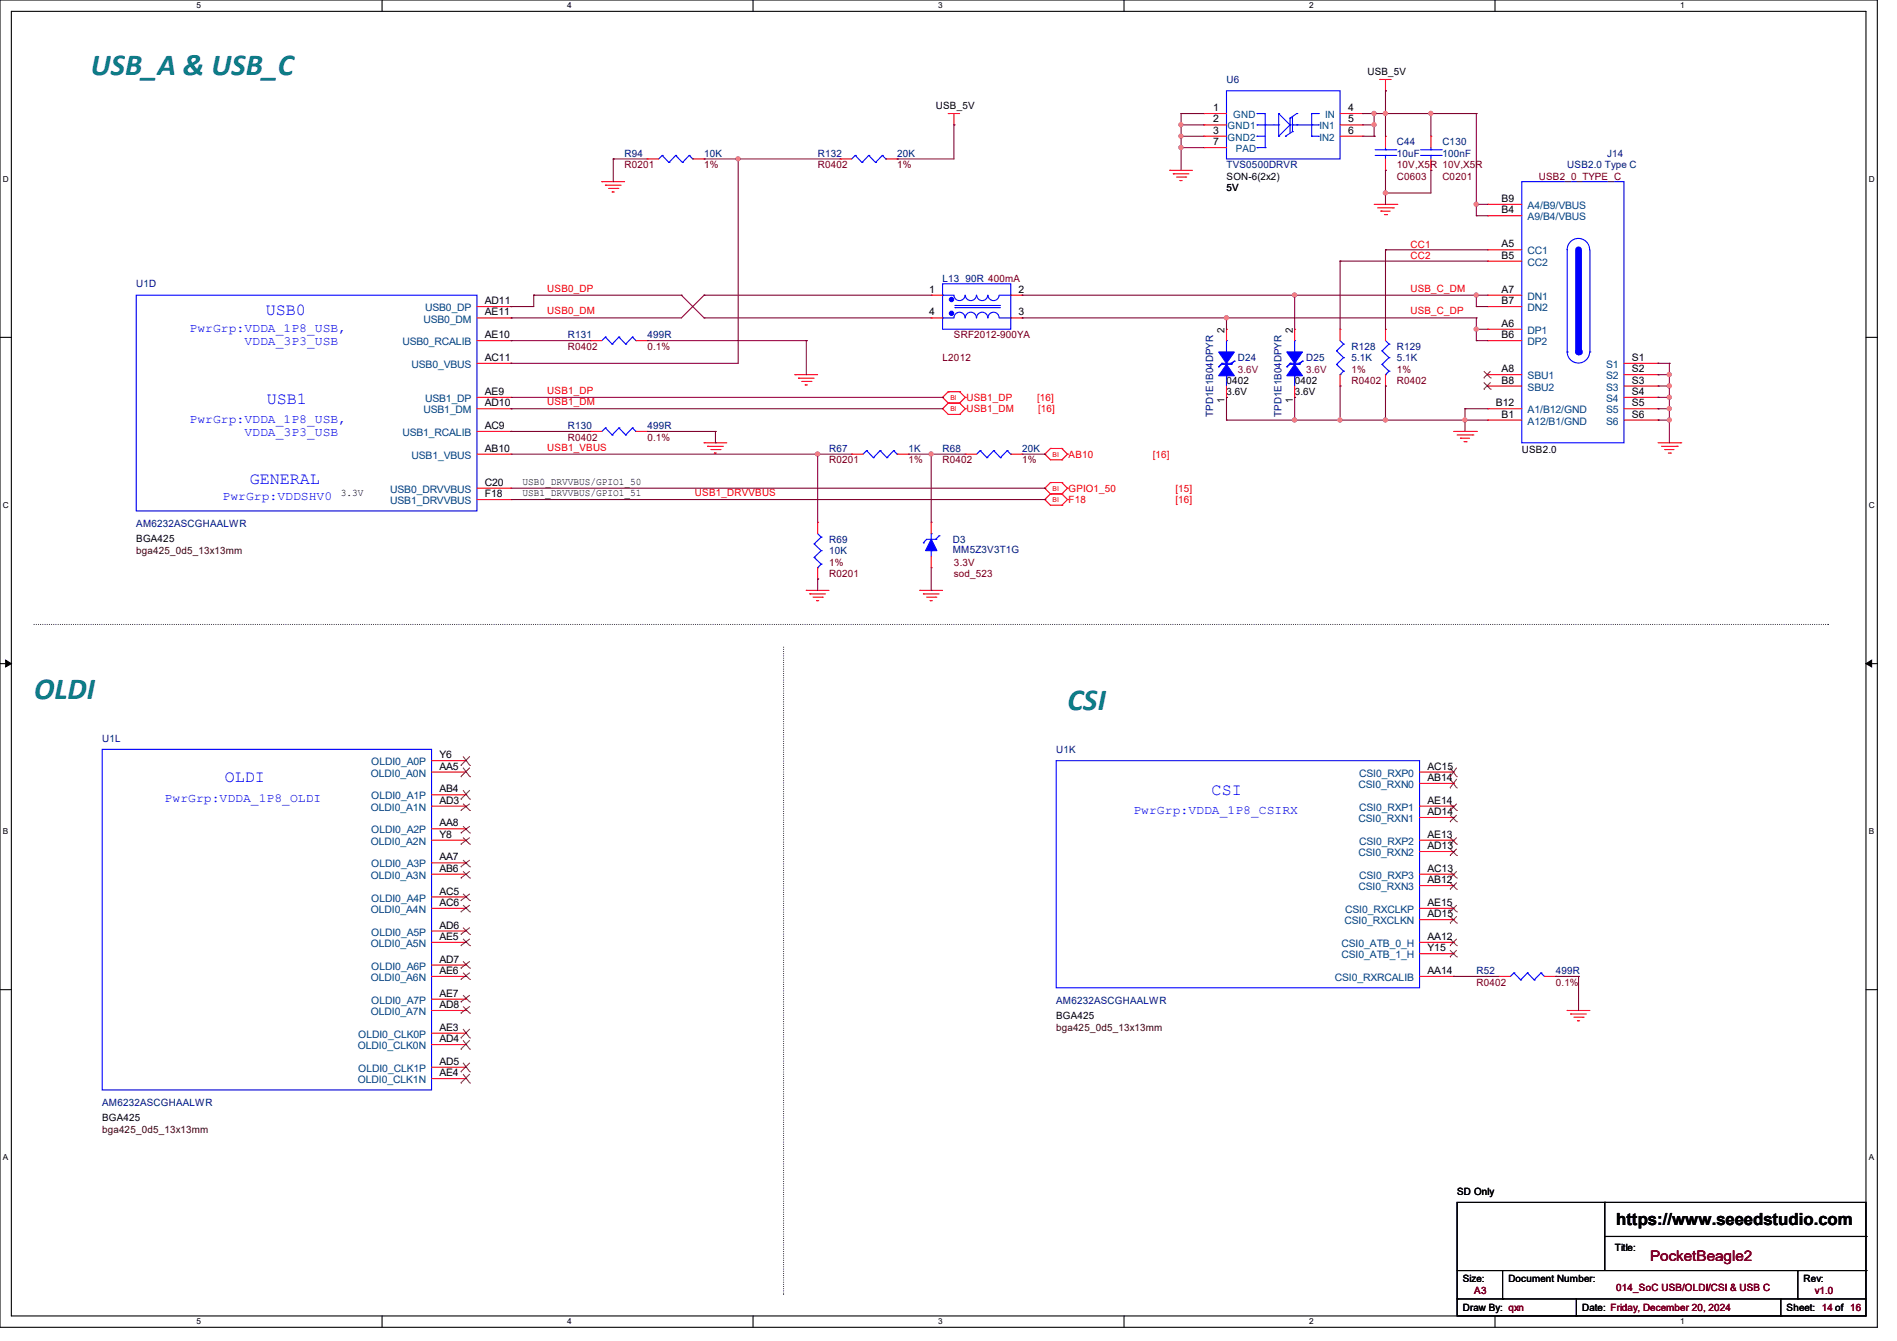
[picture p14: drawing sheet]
<svg xmlns="http://www.w3.org/2000/svg" width="297mm" height="210mm" viewBox="0 0 297 210" stroke-linecap="round" stroke-linejoin="round" font-family="sans-serif">
<defs><g id="words">
<g font-size="4.8" fill="#008080">
<text x="14.2" y="11.7">USB_A &amp; USB_C</text>
<text x="5.3" y="109.5">OLDI</text>
<text x="167.1" y="111.3">CSI</text>
</g>
<g font-size="2.6" fill="#00f">
<text x="41.6" y="49.4">USB0</text>
<text x="41.8" y="63.3">USB1</text>
<text x="39.1" y="75.7">GENERAL</text>
<text x="35.2" y="122.5">OLDI</text>
<text x="189.7" y="124.5">CSI</text>
</g>
<text font-size="2.6" x="253" y="191.8">https://www.seeedstudio.com</text>
<text font-size="2.3" fill="#800000" x="258.3" y="197.5">PocketBeagle2</text>
<g font-size="1.9" fill="#00f">
<text x="29.7" y="52">PwrGrp:VDDA_1P8_USB,</text>
<text x="38.3" y="54">VDDA_3P3_USB</text>
<text x="29.7" y="66.3">PwrGrp:VDDA_1P8_USB,</text>
<text x="38.3" y="68.2">VDDA_3P3_USB</text>
<text x="34.8" y="78.3">PwrGrp:VDDSHV0</text>
<text x="25.8" y="125.6">PwrGrp:VDDA_1P8_OLDI</text>
<text x="177.5" y="127.4">PwrGrp:VDDA_1P8_CSIRX</text>
</g>
<g font-size="1.6">
<text x="214.1" y="11.8">USB_5V</text>
<text x="146.5" y="17.1">USB_5V</text>
<text x="189.9" y="17.4">1</text>
<text x="211.1" y="17.4">4</text>
<text x="189.9" y="19.2">2</text>
<text x="189.9" y="21">3</text>
<text x="189.9" y="22.7">7</text>
<text x="211.1" y="19.2">5</text>
<text x="211.1" y="21">6</text>
<text x="192" y="28.1">SON-6(2x2)</text>
<text x="192" y="29.9">5V</text>
<text x="235.1" y="33.4">B4</text>
<text x="235.1" y="31.6">B9</text>
<text x="235.1" y="38.7">A5</text>
<text x="235.1" y="40.5">B5</text>
<text x="75.9" y="47.6">AD11</text>
<text x="145.5" y="45.8">1</text>
<text x="159.5" y="45.8">2</text>
<text x="235.1" y="45.8">A7</text>
<text x="235.1" y="47.6">B7</text>
<text x="75.9" y="53">AE10</text>
<text x="75.9" y="49.4">AE11</text>
<text x="145.5" y="49.4">4</text>
<text x="159.5" y="49.4">3</text>
<text x="191.7" y="52.1" transform="rotate(-90 191.7 52.1)">2</text>
<text x="202.4" y="52.1" transform="rotate(-90 202.4 52.1)">2</text>
<text x="235.1" y="51.2">A6</text>
<text x="235.1" y="53">B6</text>
<text x="75.9" y="56.5">AC11</text>
<text x="235.1" y="58.3">A8</text>
<text x="255.5" y="56.5">S1</text>
<text x="255.5" y="58.3">S2</text>
<text x="75.9" y="63.6">AD10</text>
<text x="75.9" y="61.8">AE9</text>
<text x="191.7" y="63.1" transform="rotate(-90 191.7 63.1)">1</text>
<text x="192" y="60.1">0402</text>
<text x="192" y="61.9">3.6V</text>
<text x="202.4" y="63.1" transform="rotate(-90 202.4 63.1)">1</text>
<text x="202.7" y="60.1">0402</text>
<text x="202.7" y="61.9">3.6V</text>
<text x="234.2" y="63.6">B12</text>
<text x="235.1" y="65.4">B1</text>
<text x="235.1" y="60.1">B8</text>
<text x="255.5" y="60.1">S3</text>
<text x="255.5" y="61.8">S4</text>
<text x="255.5" y="63.6">S5</text>
<text x="255.5" y="65.4">S6</text>
<text x="75.9" y="70.7">AB10</text>
<text x="75.9" y="67.2">AC9</text>
<text x="238.3" y="71">USB2.0</text>
<text x="53.3" y="77.7">3.3V</text>
<text x="75.9" y="76.1">C20</text>
<text x="75.9" y="77.9">F18</text>
<text x="81.8" y="75.9">USB0_DRVVBUS/GPIO1_50</text>
<text x="81.8" y="77.7">USB1_DRVVBUS/GPIO1_51</text>
<text x="21.3" y="84.8">BGA425</text>
<text x="68.8" y="118.7">Y6</text>
<text x="68.8" y="120.5">AA5</text>
<text x="68.8" y="124.1">AB4</text>
<text x="68.8" y="125.9">AD3</text>
<text x="223.5" y="122.3">AB14</text>
<text x="223.5" y="120.5">AC15</text>
<text x="223.5" y="125.9">AE14</text>
<text x="68.8" y="131.2">Y8</text>
<text x="68.8" y="129.4">AA8</text>
<text x="223.5" y="127.6">AD14</text>
<text x="223.5" y="131.2">AE13</text>
<text x="68.8" y="134.7">AA7</text>
<text x="68.8" y="136.5">AB6</text>
<text x="223.5" y="133">AD13</text>
<text x="223.5" y="136.5">AC13</text>
<text x="68.8" y="140.1">AC5</text>
<text x="68.8" y="141.9">AC6</text>
<text x="223.5" y="138.3">AB12</text>
<text x="223.5" y="143.6">AD15</text>
<text x="223.5" y="141.9">AE15</text>
<text x="68.8" y="145.4">AD6</text>
<text x="68.8" y="147.2">AE5</text>
<text x="223.5" y="149">Y15</text>
<text x="223.5" y="147.2">AA12</text>
<text x="68.8" y="150.7">AD7</text>
<text x="68.8" y="152.5">AE6</text>
<text x="223.5" y="152.5">AA14</text>
<text x="68.8" y="157.9">AD8</text>
<text x="68.8" y="161.4">AE3</text>
<text x="68.8" y="156.1">AE7</text>
<text x="165.4" y="159.5">BGA425</text>
<text x="68.8" y="163.2">AD4</text>
<text x="68.8" y="166.8">AD5</text>
<text x="68.8" y="168.5">AE4</text>
<text x="16" y="175.5">BGA425</text>
<text x="228.1" y="187.1">SD Only</text>
<text x="252.8" y="196">Title:</text>
<text x="229" y="200.7">Size:</text>
<text x="236.1" y="200.7">Document Number:</text>
<text x="282.4" y="200.7">Rev:</text>
<text x="229" y="205.4">Draw By: qxn</text>
<text x="247.7" y="205.4">Date: Friday, December 20, 2024</text>
<text x="279.7" y="205.4">Sheet: 14 of 16</text>
</g>
<g font-size="1.6" fill="#000080">
<text x="192" y="13">U6</text>
<text x="218.7" y="22.8">C44</text>
<text x="225.8" y="22.8">C130</text>
<text x="97.8" y="24.6">R94</text>
<text x="110.2" y="24.6">10K</text>
<text x="128" y="24.6">R132</text>
<text x="140.5" y="24.6">20K</text>
<text x="192" y="26.3">TVS0500DRVR</text>
<text x="218.7" y="24.6">10uF</text>
<text x="225.8" y="24.6">100nF</text>
<text x="245.4" y="26.3">USB2.0 Type C</text>
<text x="251.6" y="24.6">J14</text>
<text x="21.3" y="45">U1D</text>
<text x="147.6" y="44.1">L13</text>
<text x="151.1" y="44.1">90R 400mA</text>
<text x="88.9" y="53">R131</text>
<text x="101.4" y="53">499R</text>
<text x="193.8" y="56.6">D24</text>
<text x="204.5" y="56.6">D25</text>
<text x="211.6" y="54.8">R128</text>
<text x="211.6" y="56.6">5.1K</text>
<text x="218.7" y="54.8">R129</text>
<text x="218.7" y="56.6">5.1K</text>
<text x="189.9" y="65.2" transform="rotate(-90 189.9 65.2)">TPD1E1B04DPYR</text>
<text x="200.6" y="65.2" transform="rotate(-90 200.6 65.2)">TPD1E1B04DPYR</text>
<text x="88.9" y="67.2">R130</text>
<text x="101.4" y="67.2">499R</text>
<text x="129.8" y="70.8">R67</text>
<text x="142.2" y="70.8">1K</text>
<text x="147.6" y="70.8">R68</text>
<text x="160" y="70.8">20K</text>
<text x="21.3" y="82.5">AM6232ASCGHAALWR</text>
<text x="129.8" y="85">R69</text>
<text x="129.8" y="86.8">10K</text>
<text x="149.2" y="85">D3</text>
<text x="149.2" y="86.6">MM5Z3V3T1G</text>
<text x="16" y="116.1">U1L</text>
<text x="165.4" y="117.9">U1K</text>
<text x="231.2" y="152.6">R52</text>
<text x="243.6" y="152.6">499R</text>
<text x="165.4" y="157.2">AM6232ASCGHAALWR</text>
<text x="16" y="173.2">AM6232ASCGHAALWR</text>
</g>
<g font-size="1.6" fill="#004080">
<text x="192.2" y="20.3">GND1</text>
<text x="192.2" y="22.1">GND2</text>
<text x="193.1" y="18.5">GND</text>
<text x="193.5" y="23.8">PAD</text>
<text x="206.6" y="20.3">IN1</text>
<text x="206.6" y="22.1">IN2</text>
<text x="207.5" y="18.5">IN</text>
<text x="239.2" y="34.5">A9/B4/VBUS</text>
<text x="239.2" y="32.7">A4/B9/VBUS</text>
<text x="239.2" y="39.8">CC1</text>
<text x="239.2" y="41.6">CC2</text>
<text x="239.2" y="46.9">DN1</text>
<text x="66.3" y="50.5">USB0_DM</text>
<text x="66.6" y="48.7">USB0_DP</text>
<text x="239.2" y="52.3">DP1</text>
<text x="239.2" y="48.7">DN2</text>
<text x="63" y="54.1">USB0_RCALIB</text>
<text x="64.4" y="57.6">USB0_VBUS</text>
<text x="239.2" y="59.4">SBU1</text>
<text x="239.2" y="54.1">DP2</text>
<text x="251.4" y="57.6">S1</text>
<text x="251.4" y="59.4">S2</text>
<text x="66.3" y="64.7">USB1_DM</text>
<text x="66.6" y="63">USB1_DP</text>
<text x="239.2" y="64.7">A1/B12/GND</text>
<text x="239.2" y="61.2">SBU2</text>
<text x="251.4" y="61.2">S3</text>
<text x="251.4" y="63">S4</text>
<text x="251.4" y="64.7">S5</text>
<text x="63" y="68.3">USB1_RCALIB</text>
<text x="64.4" y="71.8">USB1_VBUS</text>
<text x="239.2" y="66.5">A12/B1/GND</text>
<text x="251.4" y="66.5">S6</text>
<text x="61.1" y="77.2">USB0_DRVVBUS</text>
<text x="61.1" y="79">USB1_DRVVBUS</text>
<text x="58.1" y="119.8">OLDI0_A0P</text>
<text x="58" y="121.6">OLDI0_A0N</text>
<text x="58.1" y="125.2">OLDI0_A1P</text>
<text x="212.7" y="123.4">CSI0_RXN0</text>
<text x="212.8" y="121.6">CSI0_RXP0</text>
<text x="58" y="127">OLDI0_A1N</text>
<text x="58.1" y="130.5">OLDI0_A2P</text>
<text x="212.7" y="128.7">CSI0_RXN1</text>
<text x="212.8" y="127">CSI0_RXP1</text>
<text x="58" y="132.3">OLDI0_A2N</text>
<text x="58" y="137.6">OLDI0_A3N</text>
<text x="58.1" y="135.8">OLDI0_A3P</text>
<text x="212.7" y="134.1">CSI0_RXN2</text>
<text x="212.8" y="132.3">CSI0_RXP2</text>
<text x="212.8" y="137.6">CSI0_RXP3</text>
<text x="58" y="143">OLDI0_A4N</text>
<text x="58.1" y="141.2">OLDI0_A4P</text>
<text x="210.6" y="143">CSI0_RXCLKP</text>
<text x="212.7" y="139.4">CSI0_RXN3</text>
<text x="58" y="148.3">OLDI0_A5N</text>
<text x="58.1" y="146.5">OLDI0_A5P</text>
<text x="210" y="148.3">CSI0_ATB_0_H</text>
<text x="210.5" y="144.7">CSI0_RXCLKN</text>
<text x="58" y="153.6">OLDI0_A6N</text>
<text x="58.1" y="151.9">OLDI0_A6P</text>
<text x="209" y="153.6">CSI0_RXRCALIB</text>
<text x="210" y="150.1">CSI0_ATB_1_H</text>
<text x="58" y="159">OLDI0_A7N</text>
<text x="58.1" y="157.2">OLDI0_A7P</text>
<text x="56" y="164.3">OLDI0_CLK0N</text>
<text x="56.1" y="162.5">OLDI0_CLK0P</text>
<text x="56.1" y="167.9">OLDI0_CLK1P</text>
<text x="56" y="169.6">OLDI0_CLK1N</text>
</g>
<g font-size="1.6" fill="#800000">
<text x="97.8" y="26.3">R0201</text>
<text x="110.2" y="26.3">1%</text>
<text x="128" y="26.3">R0402</text>
<text x="140.5" y="26.3">1%</text>
<text x="218.7" y="28.1">C0603</text>
<text x="218.7" y="26.3">10V,X5R 10V,X5R</text>
<text x="225.8" y="28.1">C0201</text>
<text x="240.9" y="28.1">USB2_0_TYPE_C</text>
<text x="149.4" y="53">SRF2012-900YA</text>
<text x="88.9" y="54.8">R0402</text>
<text x="101.4" y="54.8">0.1%</text>
<text x="147.6" y="56.6">L2012</text>
<text x="211.6" y="58.3">1%</text>
<text x="218.7" y="58.3">1%</text>
<text x="211.6" y="60.1">R0402</text>
<text x="218.7" y="60.1">R0402</text>
<text x="88.9" y="69">R0402</text>
<text x="101.4" y="69">0.1%</text>
<text x="129.8" y="72.6">R0201</text>
<text x="142.2" y="72.6">1%</text>
<text x="147.6" y="72.6">R0402</text>
<text x="160" y="72.6">1%</text>
<text x="129.8" y="88.6">1%</text>
<text x="149.4" y="88.6">3.3V</text>
<text x="129.8" y="90.3">R0201</text>
<text x="149.4" y="90.3">sod_523</text>
<text x="231.2" y="154.3">R0402</text>
<text x="243.6" y="154.3">0.1%</text>
<text x="230.8" y="202.7">A3</text>
<text x="253" y="202.2">014_SoC USB/OLDI/CSI &amp; USB C</text>
<text x="284.2" y="202.7">v1.0</text>
</g>
<g font-size="1.6" fill="#f00">
<text x="220.8" y="38.8">CC1</text>
<text x="220.8" y="40.6">CC2</text>
<text x="85.7" y="45.7">USB0_DP</text>
<text x="220.8" y="45.7">USB_C_DM</text>
<text x="85.7" y="49.2">USB0_DM</text>
<text x="220.8" y="49.2">USB_C_DP</text>
<text x="85.7" y="63.5">USB1_DM</text>
<text x="85.7" y="61.7">USB1_DP</text>
<text x="151.3" y="62.8">USB1_DP</text>
<text x="151.3" y="64.6">USB1_DM</text>
<text x="162.4" y="62.8">[16]</text>
<text x="162.5" y="64.6">[16]</text>
<text x="85.7" y="70.6">USB1_VBUS</text>
<text x="167.3" y="71.7">AB10</text>
<text x="180.5" y="71.7">[16]</text>
<text x="108.8" y="77.7">USB1_DRVVBUS</text>
<text x="167.3" y="77">GPIO1_50</text>
<text x="184" y="77">[15]</text>
<text x="167.3" y="78.8">F18</text>
<text x="184" y="78.8">[16]</text>
</g>
<g font-size="1.6" fill="#800040">
<text x="193.8" y="58.3">3.6V</text>
<text x="204.5" y="58.3">3.6V</text>
</g>
<g font-size="1.6" fill="#400000">
<text x="21.3" y="86.8">bga425_0d5_13x13mm</text>
<text x="165.4" y="161.5">bga425_0d5_13x13mm</text>
<text x="16" y="177.5">bga425_0d5_13x13mm</text>
</g>
<g font-size="1.3">
<text x="30.8" y="1.3">5</text>
<text x="88.8" y="1.3">4</text>
<text x="146.9" y="1.3">3</text>
<text x="205" y="1.3">2</text>
<text x="263.1" y="1.3">1</text>
<text x=".5" y="28.4">D</text>
<text x="292.6" y="28.4">D</text>
<text x=".5" y="79.5">C</text>
<text x="292.6" y="79.5">C</text>
<text x=".5" y="130.6">B</text>
<text x="292.6" y="130.6">B</text>
<text x=".5" y="181.7">A</text>
<text x="292.6" y="181.7">A</text>
<text x="30.8" y="207.4">5</text>
<text x="88.8" y="207.4">4</text>
<text x="146.9" y="207.4">3</text>
<text x="205" y="207.4">2</text>
<text x="263.1" y="207.4">1</text>
</g>
<g font-size="1.1" fill="#f00">
<text x="148.8" y="62.7">BI</text>
<text x="148.8" y="64.4">BI</text>
<text x="164.8" y="71.5">BI</text>
<text x="164.8" y="76.9">BI</text>
<text x="164.8" y="78.7">BI</text>
</g>
</g></defs>
<path d="M0 0h293.9v207.9h-293.9zM1.8 1.8h290.3v204.3h-290.3z" fill="none" stroke="#000" stroke-width=".17"/>
<g fill="#fff">
<path d="M30.8 .2h.7v1.4h-.7z"/>
<path d="M30.8 206.2h.7v1.4h-.7z"/>
</g>
<path d="M59.8 0v1.8M59.8 206.1v1.8" fill="none" stroke="#000" stroke-width=".17"/>
<g fill="#fff">
<path d="M88.8 .2h.7v1.4h-.7z"/>
<path d="M88.8 206.2h.7v1.4h-.7z"/>
</g>
<path d="M117.9 0v1.8M117.9 206.1v1.8" fill="none" stroke="#000" stroke-width=".17"/>
<g fill="#fff">
<path d="M146.9 .2h.7v1.4h-.7z"/>
<path d="M146.9 206.2h.7v1.4h-.7z"/>
</g>
<path d="M176 0v1.8M176 206.1v1.8" fill="none" stroke="#000" stroke-width=".17"/>
<g fill="#fff">
<path d="M205 .2h.7v1.4h-.7z"/>
<path d="M205 206.2h.7v1.4h-.7z"/>
</g>
<path d="M234.1 0v1.8M234.1 206.1v1.8" fill="none" stroke="#000" stroke-width=".17"/>
<g fill="#fff">
<path d="M263.1 .2h.6v1.4h-.6z"/>
<path d="M263.1 206.2h.6v1.4h-.6z"/>
<path d="M.5 27.3h.9v1.4h-.9z"/>
<path d="M292.6 27.3h.9v1.4h-.9z"/>
<path d="M.5 78.4h.9v1.4h-.9z"/>
<path d="M292.6 78.4h.9v1.4h-.9z"/>
</g>
<path d="M0 52.8h1.8M292.1 52.8h1.8" fill="none" stroke="#000" stroke-width=".17"/>
<g fill="#fff">
<path d="M.5 129.5h.8v1.4h-.8z"/>
<path d="M292.6 129.5h.8v1.4h-.8z"/>
</g>
<path d="M0 103.9h1.8M292.1 103.9h1.8" fill="none" stroke="#000" stroke-width=".17"/>
<path d="M.9 103.4l.9 .5-.9 .5zM292.1 103.9l.9-.5v1z" fill="#000" stroke="#000" stroke-width=".16"/>
<g fill="#fff">
<path d="M.5 180.5h.8v1.4h-.8z"/>
<path d="M292.6 180.5h.8v1.4h-.8z"/>
</g>
<g fill="none" stroke="#000" stroke-width=".17">
<path d="M0 155h1.8M292.1 155h1.8M228.1 188.3h64v17.8h-64zM228.1 199h64M235.2 199v4.4M251.2 188.3h.1M251.2 188.3v10.7M251.2 193.6h40.9M281.5 199v4.4M292.1 199h.1M292.1 193.6h.1M228.1 203.4h.1"/>
<path d="M228.1 203.4h64M235.2 203.4h.1M246.8 206.1h.1M246.8 203.4v2.7M278.8 206.1h.1M278.8 203.4v2.7M281.5 203.4h.1"/>
</g>
<path d="M5.3 97.8h281M286.3 97.8h.1M122.7 101.3v101.4M122.7 202.7h.1" fill="none" stroke="#000" stroke-width=".17" stroke-dasharray="0 .3"/>
<g fill="none" stroke="#f00" stroke-width=".17">
<path d="M148.5 17.8h.1M148.5 17.8h1.7M149.4 19.6h.1M149.4 17.8v1.8M188.5 17.8h.1M188.5 19.6h.1M188.5 17.8h3.5M188.5 19.6h3.5M209.8 17.8h3.6M209.8 19.6h3.6M213.4 17.8h.1M213.4 19.6h.1"/>
<path d="M216 12.4h.1M216 12.4h1.8M216.9 14.2h.1M216.9 12.4v1.8M94.2 28.4h.1M94.2 28.4h3.6M94.8 29h.1M94.8 29h2.4M95.3 29.5h1.4M95.8 30.1h.1M95.8 30.1h.4M96.7 29.5h.1"/>
<path d="M101.3 24.9h.1M101.3 24.9h1.8M108.5 24.9h1.7M110.2 24.9h.1M131.6 24.9h.1M131.6 24.9h1.7M138.7 24.9h1.8M140.5 24.9h.1M183.1 26.7h.1M183.1 26.7h3.6M183.7 27.2h.1M183.7 27.2h2.4"/>
<path d="M184.2 27.7h1.4M184.7 28.3h.1M184.7 28.3h.4M185.6 27.7h.1M188.5 21.3h.1M188.5 23.1h.1M188.5 21.3h3.5M188.5 23.1h3.5M209.8 21.3h3.6M213.4 21.3h.1M215.1 32h3.6M215.7 32.6h2.4"/>
<path d="M216.2 33.1h.1M216.2 33.1h1.4M216.7 33.6h.4M216.9 21.3h.1M216.9 26.7h.1M216.9 21.3v1.8M216.9 24.9v1.8M217.1 33.6h.1M218.1 32.6h.1M218.7 32h.1M224 21.3h.1M224 26.7h.1"/>
<path d="M224 21.3v1.8M224 24.9v1.8M74.7 56.9h5.3M74.7 48h5.3M74.7 53.3h5.3M74.7 49.8h5.3M80 56.9h.1M80 48h.1M80 53.3h.1M80 49.8h.1M92.5 53.3h.1M92.5 53.3h1.7"/>
<path d="M99.6 53.3h1.7M101.3 53.3h.1M124.5 58.7h.1M124.5 58.7h3.5M125 59.2h.1M125 59.2h2.5M125.5 59.7h1.5M127 59.7h.1M145.8 46.2h.1M145.8 49.8h.1M145.8 49.8h1.8M145.8 46.2h1.8"/>
<path d="M158.2 49.8h1.8M158.2 46.2h1.8M160 46.2h.1M160 49.8h.1M192 51.6h.1M192 51.6v1.7M202.7 51.6h.1M202.7 51.6v1.7M209.8 51.6h.1M209.8 51.6v1.7M209.8 58.7v1.8M216.9 51.6h.1"/>
<path d="M216.9 51.6v1.7M216.9 58.7v1.8M74.7 67.6h5.3M74.7 76.5h5.3M74.7 78.2h5.3M74.7 71.1h5.3M74.7 64h5.3M74.7 62.2h5.3M80 76.5h.1M80 78.2h.1M80 71.1h.1M80 67.6h.1"/>
<path d="M80 64h.1M80 62.2h.1M92.5 67.6h.1M92.5 67.6h1.7M99.6 67.6h1.7M101.3 67.6h.1M110.2 69.3h.1M110.2 69.3h3.6M110.8 69.9h.1M110.8 69.9h2.4M111.3 70.4h1.4M111.8 71h.1"/>
<path d="M111.8 71h.4M112.7 70.4h.1M126.1 60.3h.1M126.1 60.3h.3M133.3 71.1h.1M133.3 71.1h1.8M140.5 71.1h1.7M142.2 71.1h.1M147.6 62.2h.1M147.6 64h.1M147.6 62.2l.9 .9M147.6 64l.9 .9h1.7"/>
<path d="M148.5 61.3h.1M148.5 63.1h.1M148.5 61.3h1.7M148.5 61.3l-.9 .9M148.5 63.1h1.7M148.5 63.1l-.9 .9M150.2 61.3h.1M150.2 63.1h.1M150.2 64.9h.1M150.2 61.3l.9 .9M150.2 63.1l.9 .9M151.1 62.2h.1"/>
<path d="M151.1 64h.1M151.1 71.1h.1M151.1 62.2l-.9 .9M151.1 64l-.9 .9M151.1 71.1h1.8M158.2 71.1h1.8M160 71.1h.1M163.6 78.2h.1M163.6 71.1h.1M163.6 76.5h.1M163.6 78.2l.9 .9h1.7M163.6 71.1l.9 .9h1.7"/>
<path d="M163.6 76.5l.9 .8M164.5 77.3h.1M164.5 70.2h.1M164.5 75.6h.1M164.5 77.3h1.7M164.5 77.3l-.9 .9M164.5 70.2h1.7M164.5 70.2l-.9 .9M164.5 75.6h1.7M164.5 75.6l-.9 .9M166.2 77.3h.1M166.2 79.1h.1"/>
<path d="M166.2 70.2h.1M166.2 72h.1M166.2 75.6h.1M166.2 77.3l.9 .9M166.2 70.2l.9 .9M166.2 75.6l.9 .9M167.1 78.2h.1M167.1 71.1h.1M167.1 76.5h.1M167.1 78.2l-.9 .9M167.1 71.1l-.9 .9M167.1 76.5l-.9 .8"/>
<path d="M192 62.2h.1M192 60.5v1.7M202.7 62.2h.1M202.7 60.5v1.7M209.8 60.5h.1M216.9 60.5h.1M227.6 67.6h3.5M228.1 68.1h2.5M228.6 68.6h.1M228.6 68.6h1.5M229.2 69.2h.3M229.5 69.2h.1"/>
<path d="M230.6 68.1h.1M231.1 67.6h.1M259.6 69.3h3.5M260.1 69.9h2.5M260.6 70.4h.1M260.6 70.4h1.5M261.2 71h.3M261.5 71h.1M262.6 69.9h.1M263.1 69.3h.1M126.2 92.5h.1M126.2 92.5h3.6"/>
<path d="M126.8 93h.1M126.8 93h2.4M127.3 93.5h1.4M127.8 94.1h.1M127.8 94.1h.4M128 81.8h.1M128 90.7h.1M128 81.8v1.8M128 88.9v1.8M128.7 93.5h.1M144 92.5h.1M144 92.5h3.6"/>
<path d="M144.6 93h.1M144.6 93h2.4M145.1 93.5h1.4M145.6 94.1h.1M145.6 94.1h.4M145.8 88.9h.1M145.8 81.8h.1M145.8 81.8v1.8M145.8 87.1v1.8M146.5 93.5h.1M67.6 119.1h5.3M72.9 119.1h.1"/>
<path d="M67.6 131.6h5.3M67.6 120.9h5.3M67.6 129.8h5.3M67.6 124.5h5.3M67.6 126.2h5.3M67.6 135.1h5.3M67.6 136.9h5.3M72.9 131.6h.1M72.9 120.9h.1M72.9 129.8h.1M72.9 124.5h.1M72.9 126.2h.1"/>
<path d="M72.9 135.1h.1M72.9 136.9h.1M222.2 131.6h5.4M222.2 120.9h5.4M222.2 126.2h5.4M222.2 136.9h5.4M222.2 122.7h5.4M222.2 128h5.4M222.2 133.3h5.4M222.2 138.7h5.4M227.6 122.7h.1M227.6 120.9h.1"/>
<path d="M227.6 128h.1M227.6 126.2h.1M227.6 131.6h.1M227.6 133.3h.1M227.6 138.7h.1M227.6 136.9h.1M67.6 158.2h5.3M67.6 152.9h5.3M67.6 145.8h5.3M67.6 151.1h5.3M67.6 147.6h5.3M67.6 156.5h5.3"/>
<path d="M67.6 140.5h5.3M67.6 142.2h5.3M72.9 145.8h.1M72.9 151.1h.1M72.9 158.2h.1M72.9 147.6h.1M72.9 152.9h.1M72.9 156.5h.1M72.9 140.5h.1M72.9 142.2h.1M222.2 152.9h5.4M222.2 147.6h5.4"/>
<path d="M222.2 142.2h5.4M222.2 149.4h5.4M222.2 144h5.4M227.6 149.4h.1M227.6 147.6h.1M227.6 152.9h.1M227.6 144h.1M227.6 142.2h.1M234.7 152.9h.1M234.7 152.9h1.8M241.8 152.9h1.8M243.6 152.9h.1"/>
<path d="M245.4 158.2h.1M245.4 158.2h3.5M245.9 158.8h.1M245.9 158.8h2.5M246.4 159.3h1.5M247 159.9h.1M247 159.9h.3M247.9 159.3h.1M67.6 163.6h5.3M67.6 161.8h5.3M67.6 167.1h5.3M67.6 168.9h5.3"/>
<path d="M72.9 163.6h.1M72.9 161.8h.1M72.9 167.1h.1M72.9 168.9h.1"/>
</g>
<g fill="none" stroke="#00f" stroke-width=".17">
<path d="M192 14.2h17.8v10.7h-17.8zM196.8 17.8h.1M196.8 19.6h.1M196.8 19.6h3.4M196.8 17.8h1.3v5.3M198.1 19.6h.1M200.2 19.6h.1M200.2 17.8h.1M200.2 17.8l1.8 1.8M200.2 17.8v3.5M202 19.6h.1M202 18.5h.1"/>
<path d="M202 19.6l-1.8 1.7M202 18.5v2.3M202.4 19.6h.1M202.4 19.6h4M202.4 18.3v2.3M203 19.6h.1M203 17.8h.1M203 17.8l-1 .7M205.4 19.6h.1M205.4 17.8h.1M205.4 17.8v3.5M205.4 17.8h1"/>
<path d="M206.4 17.8h.1M206.4 19.6h.1M103.7 24.3h.1M103.7 24.3l-.6 .6M103.7 24.3l1 1.1M104.7 25.4h.1M105.8 24.3h.1M105.8 24.3l-1.1 1.1M105.8 24.3l1 1.1M106.8 25.4h.1M107.9 24.3h.1M107.9 24.3l-1.1 1.1"/>
<path d="M107.9 24.3l.6 .6M108.5 24.9h.1M133.9 24.3h.1M133.9 24.3l-.6 .6M133.9 24.3l1.1 1.1M135 25.4h.1M136 24.3h.1M136 24.3l-1 1.1M136 24.3l1.1 1.1M137.1 25.4h.1M138.1 24.3h.1M138.1 24.3l-1 1.1"/>
<path d="M138.1 24.3l.6 .6M138.7 24.9h.1M196.8 21.3h.1M196.8 23.1h.1M196.8 21.3h1.3M196.8 23.1h1.3M198.1 23.1h.1M200.2 21.3h.1M201.3 21.3h.1M202.4 20.6h.1M202.4 20.6l-1.1 .7M205.4 21.3h.1"/>
<path d="M205.4 21.3h1M206.4 21.3h.1M215.3 23.5h3.2M215.3 24.3h3.2M216.9 24.3h.1M216.9 23.5h.1M216.9 23.1v.4M216.9 24.3v.6M218.5 23.5h.1M218.5 24.3h.1M222.4 23.5h3.2M222.4 24.3h3.2"/>
<path d="M224 24.3h.1M224 23.5h.1M224 23.1v.4M224 24.3v.6M225.6 23.5h.1M225.6 24.3h.1M238.3 28.4h16v40.9h-16zM248.9 39.1v16M21.3 46.2h53.4v33.8h-53.4zM94.8 52.8h.1M94.8 52.8l-.6 .5M94.8 52.8l1 1.1"/>
<path d="M95.8 53.9h.1M96.9 52.8h.1M96.9 52.8l-1.1 1.1M96.9 52.8l1.1 1.1M98 53.9h.1M99 52.8h.1M99 52.8l-1 1.1M99 52.8l.6 .5M99.6 53.3h.1M147.6 44.4h10.6v7.2h-10.6zM147.6 46.2h1.8a.87 .87 0 0 0 .8 .9 .87 .87 0 0 0 .9-.9M147.6 49.8h1.8a.87 .87 0 0 1 .8-.9 .87 .87 0 0 1 .9 .9"/>
<path d="M147.6 46.2h.1M147.6 49.8h.1M149.5 47.8h.1M149.5 48.2h.1M149.5 47.8h7.1M149.5 48.2h7.1M151.1 46.2a.87 .87 0 0 0 .9 .9 .87 .87 0 0 0 .9-.9M151.1 49.8a.87 .87 0 0 1 .9-.9 .87 .87 0 0 1 .9 .9M152.9 46.2a.87 .87 0 0 0 .9 .9 .87 .87 0 0 0 .8-.9M152.9 49.8a.87 .87 0 0 1 .9-.9 .87 .87 0 0 1 .8 .9M154.7 46.2a.87 .87 0 0 0 .9 .9 .87 .87 0 0 0 .8-.9M154.7 49.8a.87 .87 0 0 1 .9-.9 .87 .87 0 0 1 .8 .9"/>
<path d="M156.5 46.2h1.7M156.5 49.8h1.7M158.2 46.2h.1M158.2 49.8h.1M190.8 57.4h.1M191.3 56.9h.1M191.3 56.9h1.4M191.3 56.9l-.5 .5M192 53.3h.1M192 58.8h.1M192 53.3v1.8M192 58.8v1.7"/>
<path d="M192.7 56.9h.1M192.7 57.1h.1M192.7 57.1h-1.4l-.5 .3M193.3 56.6h.1M193.3 56.6l-.6 .3M193.3 56.6l-.6 .5M201.5 57.4h.1M202 56.9h.1M202 56.9h1.4M202 56.9l-.5 .5M202.7 53.3h.1M202.7 58.8h.1"/>
<path d="M202.7 53.3v1.8M202.7 58.8v1.7M203.4 56.9h.1M203.4 57.1h.1M203.4 57.1h-1.4l-.5 .3M203.9 56.6h.1M203.9 56.6l-.5 .3M203.9 56.6l-.5 .5M209.3 54.9h.1M209.3 57.1h.1M209.3 54.9l1.1 1.1M209.3 57.1l1.1 1"/>
<path d="M209.8 58.7h.1M209.8 53.3l.6 .6M210.4 53.9h.1M210.4 56h.1M210.4 58.1h.1M210.4 53.9l-1.1 1M210.4 56l-1.1 1.1M210.4 58.1l-.6 .6M216.4 54.9h.1M216.4 57.1h.1M216.4 54.9l1.1 1.1M216.4 57.1l1.1 1"/>
<path d="M216.9 58.7h.1M216.9 53.3l.6 .6M217.5 53.9h.1M217.5 56h.1M217.5 58.1h.1M217.5 53.9l-1.1 1M217.5 56l-1.1 1.1M217.5 58.1l-.6 .6M248.9 55.1h.1M94.8 67h.1M94.8 67l-.6 .6M94.8 67l1 1.1"/>
<path d="M95.8 68.1h.1M96.9 67h.1M96.9 67l-1.1 1.1M96.9 67l1.1 1.1M98 68.1h.1M99 67h.1M99 67l-1 1.1M99 67l.6 .6M99.6 67.6h.1M135.7 70.6h.1M135.7 70.6l-.6 .5M135.7 70.6l1 1.1"/>
<path d="M136.7 71.7h.1M137.8 70.6h.1M137.8 70.6l-1.1 1.1M137.8 70.6l1.1 1.1M138.9 71.7h.1M139.9 70.6h.1M139.9 70.6l-1 1.1M139.9 70.6l.6 .5M140.5 71.1h.1M153.5 70.6h.1M153.5 70.6l-.6 .5M153.5 70.6l1 1.1"/>
<path d="M154.5 71.7h.1M155.6 70.6h.1M155.6 70.6l-1.1 1.1M155.6 70.6l1 1.1M156.6 71.7h.1M157.7 70.6h.1M157.7 70.6l-1.1 1.1M157.7 70.6l.5 .5M158.2 71.1h.1M127.5 85.2h.1M127.5 87.3h.1M127.5 85.2l1.1 1"/>
<path d="M127.5 87.3l1.1 1M128 88.9h.1M128 83.6l.6 .5M128.6 84.1h.1M128.6 86.2h.1M128.6 88.3h.1M128.6 84.1l-1.1 1.1M128.6 86.2l-1.1 1.1M128.6 88.3l-.6 .6M144.6 85h.1M145.8 86.2h.1M145.8 83.6h.1"/>
<path d="M145.8 83.6v.9M145.8 86.2v.9M146.5 84.5h.1M146.5 84.5h-1.4l-.5 .5M147 83.9h.1M147 83.9l-.5 .6M16 117.3h51.6v53.4h-51.6zM165.4 119.1h56.8v35.6h-56.8zM237 152.4h.1M237 152.4l-.5 .5M237 152.4l1.1 1.1M238.1 153.5h.1"/>
<path d="M239.1 152.4h.1M239.1 152.4l-1 1.1M239.1 152.4l1.1 1.1M240.2 153.5h.1M241.3 152.4h.1M241.3 152.4l-1.1 1.1M241.3 152.4l.5 .5M241.8 152.9h.1"/>
</g>
<g fill="#00f" stroke="#00f" stroke-width=".17">
<path d="M145.8 84.5l.9 1.7h-1.8z"/>
<path d="M202.7 57.1l1.2 1.7h-2.4z" fill-rule="evenodd"/>
<path d="M201.5 55.1h2.4l-1.2 1.8z" fill-rule="evenodd"/>
<path d="M192 57.1l1.3 1.7h-2.5z" fill-rule="evenodd"/>
<path d="M190.8 55.1h2.5l-1.3 1.8z" fill-rule="evenodd"/>
<circle cx="149" cy="46.9" r=".34"/>
<circle cx="149" cy="49.1" r=".34"/>
</g>
<g fill="none" stroke="#804000" stroke-width=".16">
<path d="M72.1 119.9h.1M72.5 118.5l1.1 1.4M73.6 119.9h.1M73.6 118.5l-1.5 1.4M72.1 132.2h.1M72.1 121.6h.1M72.1 130.4h.1M72.1 125.2h.1M72.1 126.9h.1M72.1 135.7h.1M72.1 137.5h.1M72.5 131.2l1.1 1"/>
<path d="M72.5 120.2l1.1 1.4M72.5 129.4l1.1 1M72.5 123.7l1.1 1.5M72.5 125.9l1.1 1M72.5 134.7l1.1 1M72.5 136.4l1.1 1.1M72.5 140l1.1 1M73.6 132.2h.1M73.6 121.6h.1M73.6 130.4h.1M73.6 125.2h.1M73.6 126.9h.1"/>
<path d="M73.6 135.7h.1M73.6 137.5h.1M73.6 131.2l-1.5 1M73.6 120.2l-1.5 1.4M73.6 129.4l-1.5 1M73.6 123.7l-1.5 1.5M73.6 125.9l-1.5 1M73.6 134.7l-1.5 1M73.6 136.4l-1.5 1.1M73.6 140l-1.5 1M227 123.4h.1M227 121.6h.1"/>
<path d="M227 128.7h.1M227 126.9h.1M227 132.2h.1M227 134h.1M227 139.3h.1M227 137.5h.1M227 122l1.1 1.4M227 120.2l1.1 1.4M227 127.6l1.1 1.1M227 125.9l1.1 1M227 131.2l1.1 1M227 132.9l1.1 1.1"/>
<path d="M227 138.2l1.1 1.1M227 136.4l1.1 1.1M228.1 123.4h.1M228.1 121.6h.1M228.1 128.7h.1M228.1 126.9h.1M228.1 132.2h.1M228.1 134h.1M228.1 139.3h.1M228.1 137.5h.1M228.1 122l-1.1 1.4M228.1 120.2l-1.1 1.4"/>
<path d="M228.1 127.6l-1.1 1.1M228.1 125.9l-1.1 1M228.1 131.2l-1.1 1M228.1 132.9l-1.1 1.1M228.1 138.2l-1.1 1.1M228.1 136.4l-1.1 1.1M72.1 146.3h.1M72.1 151.6h.1M72.1 158.7h.1M72.1 148.1h.1M72.1 153.4h.1M72.1 156.9h.1"/>
<path d="M72.1 141h.1M72.1 142.8h.1M72.5 145.3l1.1 1M72.5 150.6l1.1 1M72.5 157.6l1.1 1.1M72.5 147l1.1 1.1M72.5 152.3l1.1 1.1M72.5 155.8l1.1 1.1M72.5 141.7l1.1 1.1M73.6 146.3h.1M73.6 151.6h.1M73.6 158.7h.1"/>
<path d="M73.6 148.1h.1M73.6 153.4h.1M73.6 156.9h.1M73.6 141h.1M73.6 142.8h.1M73.6 145.3l-1.5 1M73.6 150.6l-1.5 1M73.6 157.6l-1.5 1.1M73.6 147l-1.5 1.1M73.6 152.3l-1.5 1.1M73.6 155.8l-1.5 1.1M73.6 141.7l-1.5 1.1"/>
<path d="M227 149.9h.1M227 148.1h.1M227 144.6h.1M227 142.8h.1M227 148.8l1.1 1.1M227 147l1.1 1.1M227 143.5l1.1 1.1M227 141.7l1.1 1.1M228.1 149.9h.1M228.1 148.1h.1M228.1 144.6h.1M228.1 142.8h.1"/>
<path d="M228.1 148.8l-1.1 1.1M228.1 147l-1.1 1.1M228.1 143.5l-1.1 1.1M228.1 141.7l-1.1 1.1M72.1 164.3h.1M72.1 162.6h.1M72.1 167.8h.1M72.1 169.6h.1M72.5 162.9l1.1 1.4M72.5 161.1l1.1 1.5M72.5 166.4l1.1 1.4M72.5 168.2l1.1 1.4"/>
<path d="M73.6 164.3h.1M73.6 162.6h.1M73.6 167.8h.1M73.6 169.6h.1M73.6 162.9l-1.5 1.4M73.6 161.1l-1.5 1.5M73.6 166.4l-1.5 1.4M73.6 168.2l-1.5 1.4"/>
</g>
<path d="M247.1 39.1v16" fill="none" stroke="#00f" stroke-width="1.1"/>
<circle cx="247.1" cy="55.1" r=".53" fill="#00f"/>
<path d="M248.9 39.1a1.76 1.76 0 0 0-1.8-1.8 1.76 1.76 0 0 0-1.7 1.8v16M245.4 55.1h.1M245.4 55.1a1.76 1.76 0 0 0 1.7 1.8 1.76 1.76 0 0 0 1.8-1.8" fill="none" stroke="#00f" stroke-width=".17"/>
<g fill="none" stroke="#f00" stroke-width=".17">
<path d="M232.9 39.1h.1M232.9 33.8h.1M232.9 32h.1M232.9 39.1h5.4M232.9 33.8h5.4M232.9 32h5.4M232.9 51.6h.1M232.9 46.2h.1M232.9 58.7h.1M232.9 40.9h.1M232.9 53.3h.1M232.9 48h.1"/>
<path d="M232.9 51.6h5.4M232.9 46.2h5.4M232.9 58.7h5.4M232.9 40.9h5.4M232.9 53.3h5.4M232.9 48h5.4M254.3 58.7h5.3M254.3 56.9h5.3M259.6 56.9h.1M259.6 58.7h.1M232.9 64h.1M232.9 65.8h.1"/>
<path d="M232.9 60.5h.1M232.9 64h5.4M232.9 65.8h5.4M232.9 60.5h5.4M254.3 64h5.3M254.3 65.8h5.3M254.3 60.5h5.3M254.3 62.2h5.3M259.6 60.5h.1M259.6 62.2h.1M259.6 64h.1M259.6 65.8h.1"/>
</g>
<path d="M232.3 59.2h.1M232.3 58.1l1.1 1.1M232.3 59.9l1.1 1.1M233.4 59.2h.1M233.4 58.1l-1.1 1.1M233.4 59.9l-1.1 1.1M232.3 61h.1M233.4 61h.1" fill="none" stroke="#804000" stroke-width=".16"/>
<g fill="none" stroke="#800040" stroke-width=".17">
<path d="M149.4 19.6h.1M149.4 19.6v5.3h-8.9M184.9 17.8h.1M184.9 19.6h.1M184.9 17.8h3.6M184.9 17.8v8.9M184.9 19.6h3.6M213.4 17.8h17.7M213.4 19.6h1.7M215.1 17.8h.1M215.1 19.6h.1M215.1 17.8v3.5"/>
<path d="M216.9 14.2h.1M216.9 17.8h.1M216.9 14.2v7.1M224 17.8h.1M224 17.8v3.5M231.1 17.8h.1M231.1 17.8v16M96 24.9h.1M96 24.9h5.3M96 24.9v3.5M110.2 24.9h.1M110.2 24.9h21.4"/>
<path d="M115.6 24.9h.1M115.6 24.9v32h-35.6M140.5 24.9h.1M184.9 21.3h.1M184.9 23.1h.1M184.9 21.3h3.6M184.9 23.1h3.6M213.4 21.3h1.7M215.1 21.3h.1M216.9 26.7h.1M216.9 30.2h.1M216.9 39.1h.1"/>
<path d="M216.9 26.7v5.3M216.9 39.1v12.5M216.9 39.1h16M224 26.7h.1M224 26.7v3.5h-7.1M231.1 32h.1M231.1 33.8h.1M231.1 32h1.8M231.1 33.8h1.8M80 49.8h.1M80 48h.1M80 53.3h.1"/>
<path d="M80 56.9h.1M80 53.3h12.5M83.6 46.2h.1M83.6 46.2h23.1M83.6 46.2v1.8h-3.6M101.3 53.3h24.9M106.7 46.2h.1M106.7 46.2l3.5 3.6M110.2 46.2h.1M110.2 49.8h.1M110.2 46.2h35.6M110.2 46.2l-3.5 3.6h-26.7"/>
<path d="M110.2 49.8h35.6M126.2 53.3h.1M126.2 53.3v5.4M160 46.2h.1M160 49.8h.1M160 46.2h72.9M160 49.8h71.1M192 49.8h.1M192 49.8v1.8M202.7 46.2h.1M202.7 46.2v5.4M209.8 40.9h.1"/>
<path d="M209.8 40.9v10.7M209.8 40.9h23.1M231.1 46.2h.1M231.1 48h.1M231.1 49.8h.1M231.1 51.6h.1M231.1 53.3h.1M231.1 48h1.8M231.1 53.3h1.8M231.1 46.2v1.8M231.1 49.8v3.5M231.1 51.6h1.8"/>
<path d="M259.6 56.9h.1M259.6 58.7h.1M259.6 56.9h1.8M259.6 58.7h1.8M261.4 56.9h.1M261.4 58.7h.1M261.4 56.9v12.4M80 64h.1M80 67.6h.1M80 64h67.6M80 62.2h67.6M80 67.6h12.5"/>
<path d="M80 71.1h53.3M80 78.2h83.6M80 76.5h83.6M101.3 67.6h10.7M112 67.6h.1M112 69.3h.1M112 67.6v1.7M128 71.1h.1M128 71.1v10.7M142.2 71.1h8.9M145.8 71.1h.1M145.8 71.1v10.7"/>
<path d="M147.6 62.2h.1M160 71.1h3.6M163.6 78.2h.1M163.6 76.5h.1M163.6 71.1h.1M192 62.2h.1M192 65.8h.1M192 62.2v3.6M192 65.8h40.9M202.7 62.2h.1M202.7 65.8h.1M202.7 62.2v3.6"/>
<path d="M209.8 60.5h.1M209.8 65.8h.1M209.8 60.5v5.3M216.9 60.5h.1M216.9 65.8h.1M216.9 60.5v5.3M229.4 64h.1M229.4 65.8h.1M229.4 64h3.5M229.4 64v3.6M259.6 60.5h.1M259.6 62.2h.1"/>
<path d="M259.6 64h.1M259.6 65.8h.1M259.6 64h1.8M259.6 62.2h1.8M259.6 60.5h1.8M259.6 65.8h1.8M261.4 60.5h.1M261.4 62.2h.1M261.4 64h.1M261.4 65.8h.1M128 90.7h.1M128 90.7v1.8"/>
<path d="M145.8 92.5h.1M145.8 88.9v3.6M227.6 152.9h.1M227.6 152.9h7.1M243.6 152.9h.1M243.6 152.9h3.5M247.1 152.9h.1M247.1 152.9v5.3"/>
</g>
<g fill="#f0f" stroke="#f0f" stroke-width=".17">
<circle cx="224" cy="17.8" r=".32"/>
<circle cx="216.9" cy="17.8" r=".32"/>
<circle cx="231.1" cy="32" r=".32"/>
<circle cx="216.9" cy="30.2" r=".32"/>
<circle cx="231.1" cy="46.2" r=".32"/>
<circle cx="202.7" cy="46.2" r=".32"/>
<circle cx="192" cy="49.8" r=".32"/>
<circle cx="231.1" cy="51.5" r=".32"/>
<circle cx="261.3" cy="60.4" r=".32"/>
<circle cx="261.3" cy="58.7" r=".32"/>
<circle cx="261.3" cy="62.2" r=".32"/>
<circle cx="261.3" cy="64" r=".32"/>
<circle cx="209.8" cy="65.8" r=".32"/>
<circle cx="202.7" cy="65.8" r=".32"/>
<circle cx="229.3" cy="65.8" r=".32"/>
<circle cx="216.9" cy="65.8" r=".32"/>
<circle cx="261.3" cy="65.8" r=".32"/>
<circle cx="128" cy="71.1" r=".32"/>
<circle cx="115.5" cy="24.9" r=".32"/>
<circle cx="184.9" cy="19.5" r=".32"/>
<circle cx="184.9" cy="21.3" r=".32"/>
<circle cx="184.9" cy="23.1" r=".32"/>
<circle cx="215.1" cy="17.8" r=".32"/>
<circle cx="215.1" cy="19.5" r=".32"/>
<circle cx="145.8" cy="71.1" r=".32"/>
</g>
<use href="#words"/>
</svg>
